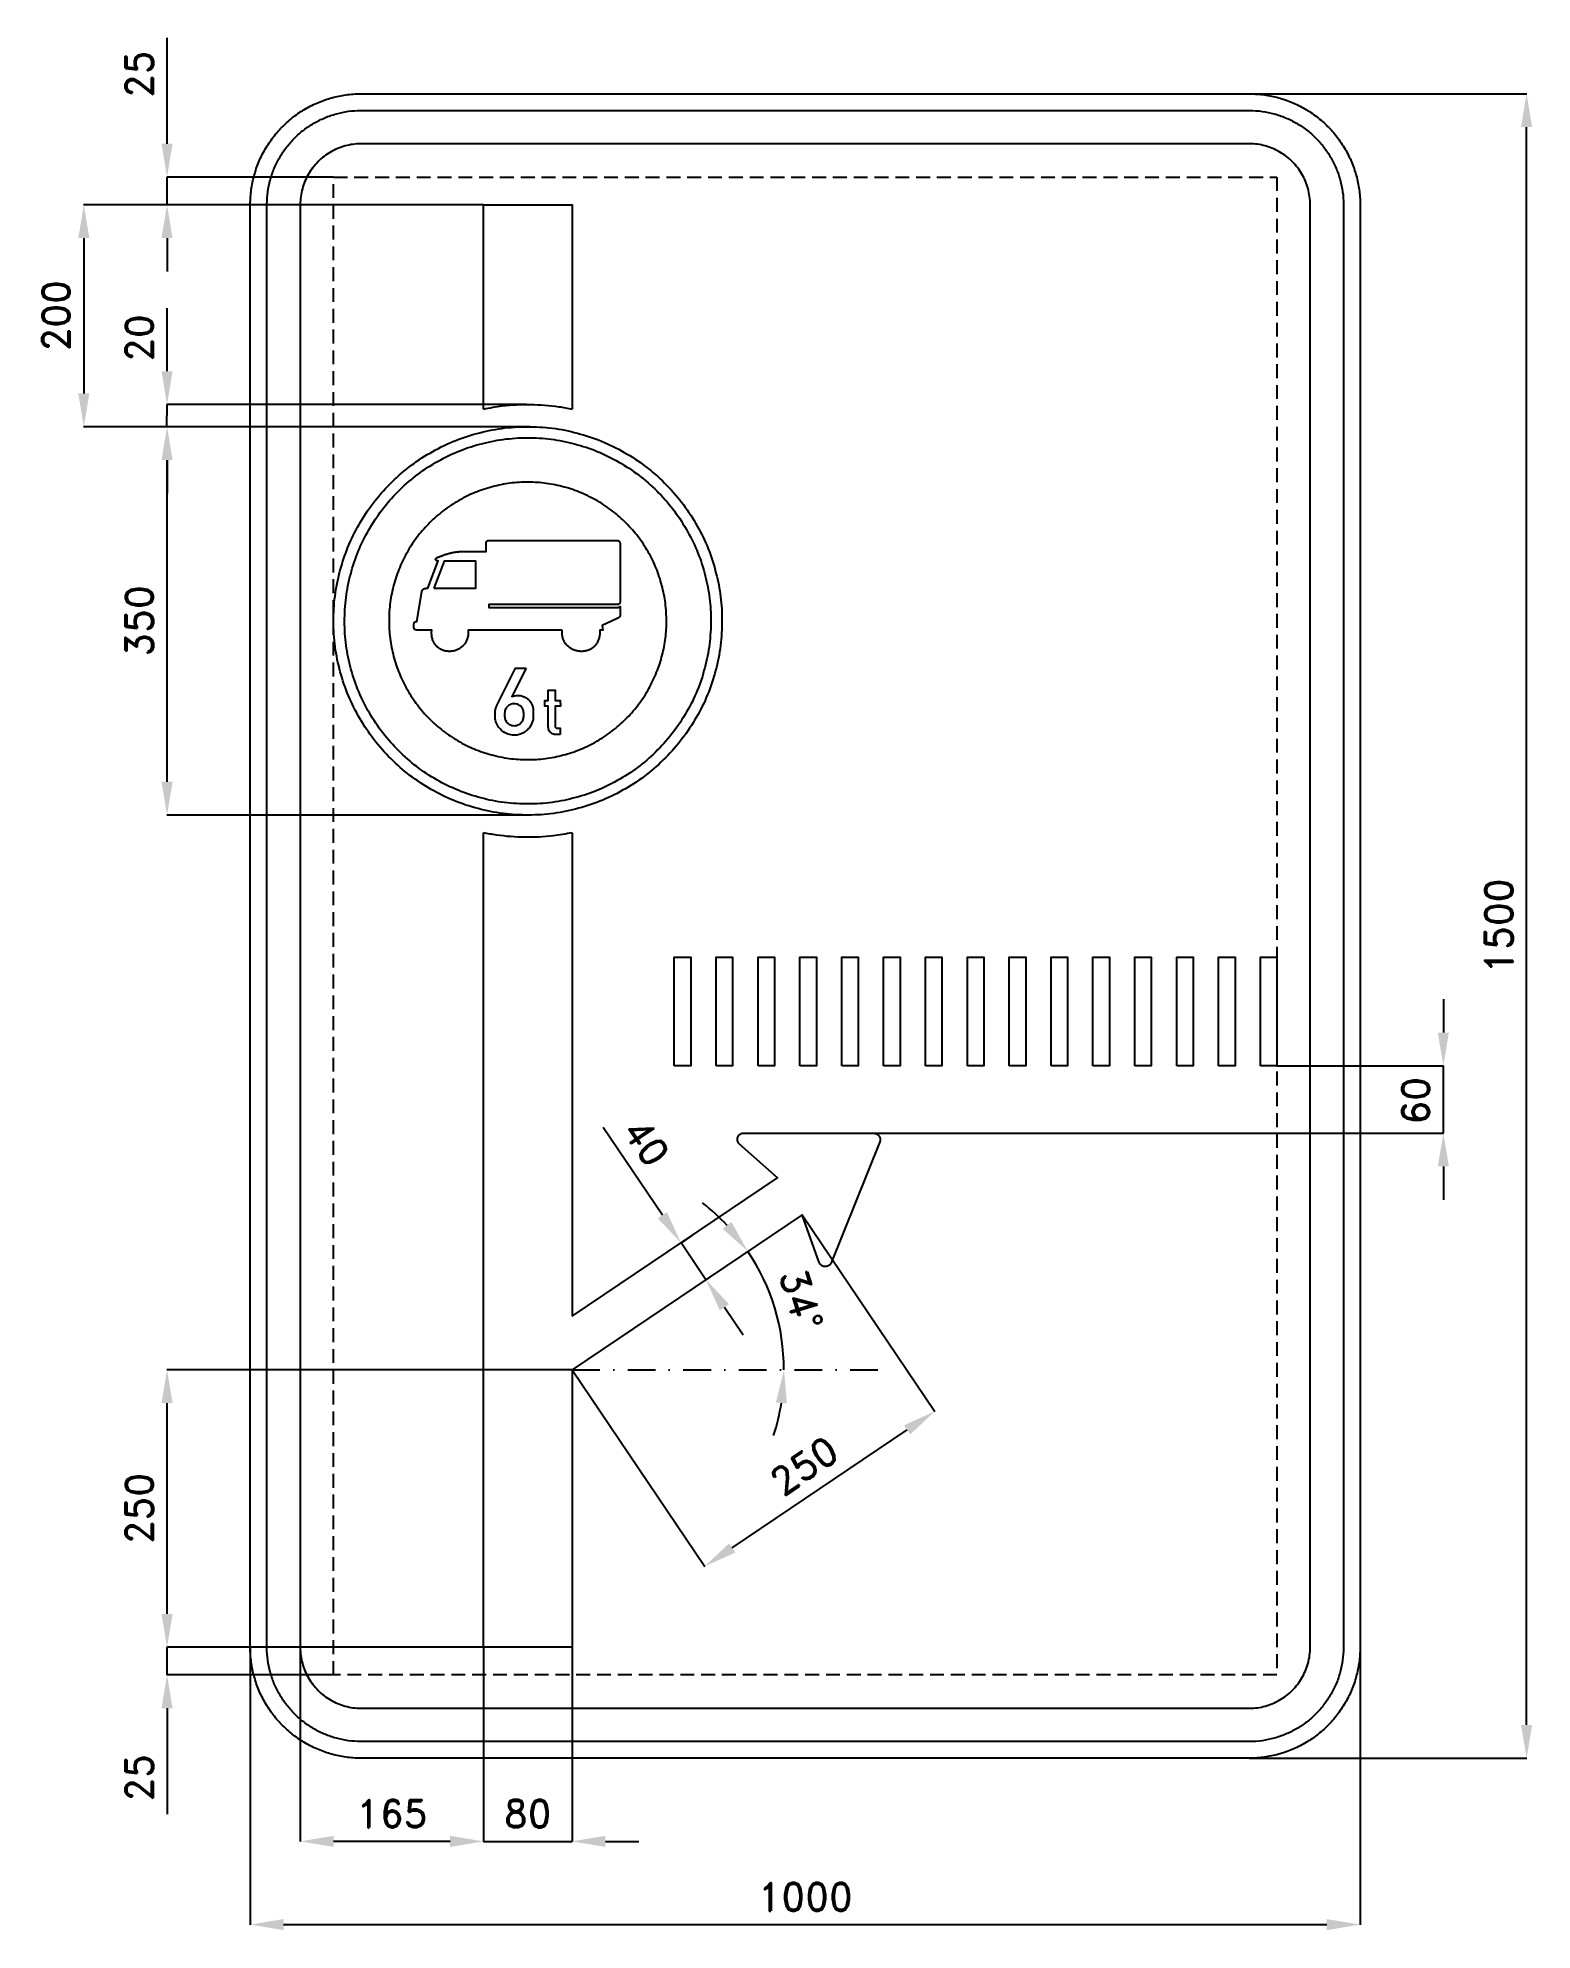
# Model space of a CAD drawing. Header units: millimetres. Extents: x -691 to 655, y -905 to 800.
import ezdxf

# ---------------------------------------------------------------- set-up
doc = ezdxf.new("R2010")
doc.units = ezdxf.units.MM
doc.header["$LTSCALE"] = 5
doc.linetypes.add('ČERCHOVANÁX2', pattern=[2, 1, -0.5, 0, -0.5])
doc.linetypes.add('ČÁRKOVANÁX2', pattern=[1.5, 1, -0.5])
doc.layers.add('Kóty', color=2, linetype='Continuous')
doc.layers.add('Značka', color=7, linetype='Continuous')
doc.styles.get("Standard").update_dxf_attribs({"font": 'romand.shx', "height": 25})
doc.dimstyles.get("Standard").update_dxf_attribs({"dimtxt": 25, "dimasz": 30, "dimexe": 0.18, "dimexo": 0.0625, "dimgap": 12.5, "dimtad": 1, "dimdec": 0, "dimzin": 0, "dimdsep": 46, "dimtxsty": 'Standard', "dimcen": 0.09, "dimadec": 0, "dimazin": 0, "dimtfac": 1, "dimtdec": 0, "dimtofl": 0, "dimtmove": 0, "dimatfit": 3, "dimfxl": 1, "dimtolj": 1, "dimtzin": 0, "dimarcsym": 0})

msp = doc.modelspace()

# ---------------------------------------------------------------- texts
at = {"layer": 'Kóty', "char_height": 25, "attachment_point": 5, "rotation": 90}
for s, insert in [('\\A1;20', (-600, 529.89306)), ('\\A1;60', (550, -157.5085))]:
    msp.add_mtext(s, dxfattribs=dict(at, insert=insert))

# ---------------------------------------------------------------- blocks, each defined once
blk = doc.blocks.new('*D0')
at = {"layer": 'Defpoints', "color": 0, "transparency": 16777216}
for p in [(-290, -650), (-210, -650), (-210, -825)]:
    blk.add_point(p, dxfattribs=at)
at = {"layer": 'Kóty', "color": 0, "lineweight": -2, "transparency": 16777216}
for p, q in [((-290, -650.0625), (-290, -825.18)), ((-210, -650.0625), (-210, -825.18)), ((-320, -825), (-350, -825)), ((-180, -825), (-150, -825))]:
    blk.add_line(p, q, dxfattribs=at)
at = {"layer": 'Kóty', "color": 0, "transparency": 16777216}
for points in [[(-320, -820), (-320, -830), (-290, -825)], [(-180, -820), (-180, -830), (-210, -825)]]:
    blk.add_solid(points, dxfattribs=at)
at = {"layer": 'Kóty', "color": 0, "transparency": 16777216, "insert": (-250, -800), "char_height": 25, "attachment_point": 5}
blk.add_mtext('\\A1;80', dxfattribs=at)
blk = doc.blocks.new('*D1')
at = {"layer": 'Defpoints', "color": 0, "transparency": 16777216}
for p in [(-575, -400), (-210, -400), (-210, -650)]:
    blk.add_point(p, dxfattribs=at)
at = {"layer": 'Kóty', "color": 0, "lineweight": -2, "transparency": 16777216}
for p, q in [((-210.0625, -400), (-575.18, -400)), ((-575, -620), (-575, -430)), ((-210.0625, -650), (-575.18, -650))]:
    blk.add_line(p, q, dxfattribs=at)
at = {"layer": 'Kóty', "color": 0, "transparency": 16777216}
for points in [[(-580, -430), (-570, -430), (-575, -400)], [(-580, -620), (-570, -620), (-575, -650)]]:
    blk.add_solid(points, dxfattribs=at)
at = {"layer": 'Kóty', "color": 0, "transparency": 16777216, "insert": (-600, -525), "char_height": 25, "attachment_point": 5, "rotation": 90}
blk.add_mtext('\\A1;250', dxfattribs=at)
blk = doc.blocks.new('*D2')
at = {"layer": 'Defpoints', "color": 0, "transparency": 16777216}
for p in [(-2.7, -260.2), (-210.1, -400), (116.7, -437.4)]:
    blk.add_point(p, dxfattribs=at)
at = {"layer": 'Kóty', "color": 0, "lineweight": -2, "transparency": 16777216}
for p, q in [((-2.7, -260.3), (116.8, -437.5)), ((-210, -400.1), (-90.5, -577.3)), ((-65.7, -560.4), (91.9, -454.2))]:
    blk.add_line(p, q, dxfattribs=at)
at = {"layer": 'Kóty', "color": 0, "transparency": 16777216}
for points in [[(89.1, -450), (94.7, -458.3), (116.7, -437.4)], [(-68.5, -556.3), (-62.9, -564.6), (-90.6, -577.2)]]:
    blk.add_solid(points, dxfattribs=at)
at = {"layer": 'Kóty', "color": 0, "transparency": 16777216, "insert": (-0.9, -486.6), "char_height": 25, "attachment_point": 5, "rotation": 33.992}
blk.add_mtext('\\A1;250', dxfattribs=at)
blk = doc.blocks.new('*D3')
at = {"layer": 'Defpoints', "color": 0, "transparency": 16777216}
for p in [(-575, 450), (-247.7, 450), (-249, 100)]:
    blk.add_point(p, dxfattribs=at)
at = {"layer": 'Kóty', "color": 0, "lineweight": -2, "transparency": 16777216}
for p, q in [((-247.8, 450), (-575.2, 450)), ((-575, 130), (-575, 420)), ((-249.1, 100), (-575.2, 100))]:
    blk.add_line(p, q, dxfattribs=at)
at = {"layer": 'Kóty', "color": 0, "transparency": 16777216}
for points in [[(-580, 420), (-570, 420), (-575, 450)], [(-580, 130), (-570, 130), (-575, 100)]]:
    blk.add_solid(points, dxfattribs=at)
at = {"layer": 'Kóty', "color": 0, "transparency": 16777216, "insert": (-600, 275), "char_height": 25, "attachment_point": 5, "rotation": 90}
blk.add_mtext('\\A1;350', dxfattribs=at)
blk = doc.blocks.new('*D4')
at = {"layer": 'Defpoints', "color": 0, "transparency": 16777216}
for p in [(-455, -634.3), (-290, -650.1), (-455, -825)]:
    blk.add_point(p, dxfattribs=at)
at = {"layer": 'Kóty', "color": 0, "lineweight": -2, "transparency": 16777216}
for p, q in [((-455, -634.3), (-455, -825.2)), ((-290, -650.1), (-290, -825.2)), ((-320, -825), (-425, -825))]:
    blk.add_line(p, q, dxfattribs=at)
at = {"layer": 'Kóty', "color": 0, "transparency": 16777216}
for points in [[(-425, -820), (-425, -830), (-455, -825)], [(-320, -820), (-320, -830), (-290, -825)]]:
    blk.add_solid(points, dxfattribs=at)
at = {"layer": 'Kóty', "color": 0, "transparency": 16777216, "insert": (-372.5, -800), "char_height": 25, "attachment_point": 5}
blk.add_mtext('\\A1;165', dxfattribs=at)
blk = doc.blocks.new('*D5')
at = {"layer": 'Defpoints', "color": 0, "transparency": 16777216}
for p in [(-575, 675), (-425, 675), (-290, 650)]:
    blk.add_point(p, dxfattribs=at)
at = {"layer": 'Kóty', "color": 0, "lineweight": -2, "transparency": 16777216}
for p, q in [((-575, 705), (-575, 800.5)), ((-425.1, 675), (-575.2, 675)), ((-290.1, 650), (-575.2, 650)), ((-575, 620), (-575, 590))]:
    blk.add_line(p, q, dxfattribs=at)
at = {"layer": 'Kóty', "color": 0, "transparency": 16777216}
for points in [[(-580, 705), (-570, 705), (-575, 675)], [(-580, 620), (-570, 620), (-575, 650)]]:
    blk.add_solid(points, dxfattribs=at)
at = {"layer": 'Kóty', "color": 0, "transparency": 16777216, "insert": (-600, 767.7), "char_height": 25, "attachment_point": 5, "rotation": 90}
blk.add_mtext('\\A1;25', dxfattribs=at)
blk = doc.blocks.new('*D6')
at = {"layer": 'Defpoints', "color": 0, "transparency": 16777216}
for p in [(-290, -650), (-575, -675), (-425, -675)]:
    blk.add_point(p, dxfattribs=at)
at = {"layer": 'Kóty', "color": 0, "lineweight": -2, "transparency": 16777216}
for p, q in [((-575, -620), (-575, -590)), ((-290.1, -650), (-575.2, -650)), ((-425.1, -675), (-575.2, -675)), ((-575, -705), (-575, -800.5))]:
    blk.add_line(p, q, dxfattribs=at)
at = {"layer": 'Kóty', "color": 0, "transparency": 16777216}
for points in [[(-580, -620), (-570, -620), (-575, -650)], [(-580, -705), (-570, -705), (-575, -675)]]:
    blk.add_solid(points, dxfattribs=at)
at = {"layer": 'Kóty', "color": 0, "transparency": 16777216, "insert": (-600, -767.7), "char_height": 25, "attachment_point": 5, "rotation": 90}
blk.add_mtext('\\A1;25', dxfattribs=at)
blk = doc.blocks.new('*D7')
at = {"layer": 'Defpoints', "color": 0, "transparency": 16777216}
for p in [(-290, 650), (-650, 449.98), (-247.709, 449.98)]:
    blk.add_point(p, dxfattribs=at)
at = {"layer": 'Kóty', "color": 0, "lineweight": -2, "transparency": 16777216}
for p, q in [((-290.0625, 650), (-650.18, 650)), ((-650, 620), (-650, 479.98)), ((-247.7715, 449.98), (-650.18, 449.98))]:
    blk.add_line(p, q, dxfattribs=at)
at = {"layer": 'Kóty', "color": 0, "transparency": 16777216}
for points in [[(-655, 620), (-645, 620), (-650, 650)], [(-655, 479.98), (-645, 479.98), (-650, 449.98)]]:
    blk.add_solid(points, dxfattribs=at)
at = {"layer": 'Kóty', "color": 0, "transparency": 16777216, "insert": (-675, 549.99), "char_height": 25, "attachment_point": 5, "rotation": 90}
blk.add_mtext('\\A1;200', dxfattribs=at)
blk = doc.blocks.new('*D8')
at = {"layer": 'Defpoints', "color": 0, "transparency": 16777216}
for p in [(-500, -650), (500, -650), (500, -900)]:
    blk.add_point(p, dxfattribs=at)
at = {"layer": 'Kóty', "color": 0, "lineweight": -2, "transparency": 16777216}
for p, q in [((-500, -650.0625), (-500, -900.18)), ((500, -650.0625), (500, -900.18)), ((-470, -900), (470, -900))]:
    blk.add_line(p, q, dxfattribs=at)
at = {"layer": 'Kóty', "color": 0, "transparency": 16777216}
for points in [[(-470, -895), (-470, -905), (-500, -900)], [(470, -895), (470, -905), (500, -900)]]:
    blk.add_solid(points, dxfattribs=at)
at = {"layer": 'Kóty', "color": 0, "transparency": 16777216, "insert": (0, -875), "char_height": 25, "attachment_point": 5}
blk.add_mtext('\\A1;1000', dxfattribs=at)
blk = doc.blocks.new('*D9')
at = {"layer": 'Defpoints', "color": 0, "transparency": 16777216}
for p in [(400, 750), (650, 750), (400, -750)]:
    blk.add_point(p, dxfattribs=at)
at = {"layer": 'Kóty', "color": 0, "lineweight": -2, "transparency": 16777216}
for p, q in [((400.0625, 750), (650.18, 750)), ((650, -720), (650, 720)), ((400.0625, -750), (650.18, -750))]:
    blk.add_line(p, q, dxfattribs=at)
at = {"layer": 'Kóty', "color": 0, "transparency": 16777216}
for points in [[(645, 720), (655, 720), (650, 750)], [(645, -720), (655, -720), (650, -750)]]:
    blk.add_solid(points, dxfattribs=at)
at = {"layer": 'Kóty', "color": 0, "transparency": 16777216, "insert": (625, 0), "char_height": 25, "attachment_point": 5, "rotation": 90}
blk.add_mtext('\\A1;1500', dxfattribs=at)
blk = doc.blocks.new('*D10')
at = {"layer": 'Defpoints', "color": 0, "transparency": 16777216}
for p in [(-111.9, -285.6), (-102.3, -279.1), (-79.9, -312.3)]:
    blk.add_point(p, dxfattribs=at)
at = {"layer": 'Kóty', "color": 0, "lineweight": -2, "transparency": 16777216}
for p, q in [((-128.7, -260.7), (-182.1, -181.6)), ((-102.4, -279.1), (-112, -285.7)), ((-80, -312.3), (-89.7, -318.8)), ((-72.8, -343.6), (-56, -368.5))]:
    blk.add_line(p, q, dxfattribs=at)
at = {"layer": 'Kóty', "color": 0, "transparency": 16777216}
for points in [[(-124.5, -257.9), (-132.8, -263.5), (-111.9, -285.6)], [(-68.6, -340.8), (-76.9, -346.4), (-89.5, -318.7)]]:
    blk.add_solid(points, dxfattribs=at)
at = {"layer": 'Kóty', "color": 0, "transparency": 16777216, "insert": (-143, -194.7), "char_height": 25, "attachment_point": 5, "rotation": 304}
blk.add_mtext('\\A1;40', dxfattribs=at)
blk = doc.blocks.new('*D11')
at = {"layer": 'Defpoints', "color": 0, "transparency": 16777216}
for p in [(-2.7, -260.2), (-22.8, -362.5), (-210.1, -400), (-210, -400), (73.3, -400)]:
    blk.add_point(p, dxfattribs=at)
at = {"layer": 'Kóty', "color": 0, "lineweight": -2, "transparency": 16777216}
for start, end in [(43.013, 52.0259), (341.9741, 350.9871)]:
    blk.add_arc((-210, -400), 190.9, start, end, dxfattribs=at)
at = {"layer": 'Kóty', "color": 0, "transparency": 16777216}
for points in [[(-66.5, -266.7), (-74.3, -272.9), (-51.7, -293.2)], [(-26.4, -429.5), (-16.5, -430.3), (-19.1, -400)]]:
    blk.add_solid(points, dxfattribs=at)
at = {"layer": 'Kóty', "color": 0, "transparency": 16777216, "insert": (-3.5, -336.9), "char_height": 25, "attachment_point": 5, "rotation": 287}
blk.add_mtext('\\A1;34°', dxfattribs=at)

# ---------------------------------------------------------------- dimensions: what is measured, and where the dimension line sits
at = {"layer": 'Kóty'}
for base, p1, p2, picture, middle in [((-575, 675), (-290, 650), (-425, 675), '*D5', (-600, 767.7381)), ((650, 750), (400, -750), (400, 750), '*D9', (625, 0)), ((-650, 449.98), (-290, 650), (-247.709, 449.98), '*D7', (-675, 549.99)), ((-575, 449.98), (-249.00386, 99.98255), (-247.709, 449.98), '*D3', (-600, 274.98128)), ((-575, -400), (-210, -650), (-210, -400), '*D1', (-600, -525)), ((-575, -675), (-290, -650), (-425, -675), '*D6', (-600, -767.7381))]:
    dim = msp.add_linear_dim(base=base, p1=p1, p2=p2, angle=90, dimstyle='Standard', dxfattribs=at)
    dim.commit()
    dim.dimension.update_dxf_attribs({"geometry": picture, "text_midpoint": middle})
for p1, p2, distance, picture, middle in [((-79.93624, -312.27086), (-102.30398, -279.10925), 11.57368, '*D10', (-143.03147, -194.71795)), ((-210.0625, -400), (-2.741, -260.202), -213.69935, '*D2', (-0.90426, -486.55458))]:
    dim = msp.add_aligned_dim(p1=p1, p2=p2, distance=distance, dimstyle='Standard', dxfattribs=at)
    dim.commit()
    dim.dimension.update_dxf_attribs({"geometry": picture, "text_midpoint": middle})
dim = msp.add_angular_dim_2l(base=(-22.81418, -362.48331), line1=((-210.0625, -400), (73.2949, -400)), line2=((-2.741, -260.202), (-210, -400)), dimstyle='Standard', dxfattribs=at)
dim.commit()
dim.dimension.update_dxf_attribs({"geometry": '*D11', "text_midpoint": (-3.52573, -336.87447)})
for base, p1, p2, picture, middle in [((-455, -825), (-290, -650.0625), (-455, -634.25311), '*D4', (-372.5, -800)), ((500, -900), (-500, -650), (500, -650), '*D8', (0, -875)), ((-210, -825), (-290, -650), (-210, -650), '*D0', (-250, -800))]:
    dim = msp.add_linear_dim(base=base, p1=p1, p2=p2, dimstyle='Standard', dxfattribs=at)
    dim.commit()
    dim.dimension.update_dxf_attribs({"geometry": picture, "text_midpoint": middle})

# ---------------------------------------------------------------- linework, layer by layer
at = {"layer": 'Kóty'}
for p, q in [((-575, 500.01635), (-575, 556.91802)), ((-251.18307, 470.01635), (-575.18, 470.01635)), ((-247.834, 449.98), (-575.18, 449.98)), ((-575, 419.98), (-575, 389.98)), ((575, -66), (575, -96)), ((425.0625, -126), (575.18, -126)), ((52.89718, -186.64229), (575.18, -186.64229)), ((575, -216.64229), (575, -246.64229))]:
    msp.add_line(p, q, dxfattribs=at)
for points in [[(-575, 650), (-575, 675)], [(-575.18, 449.98), (-575, 470.01635)], [(575, -186.64229), (575.18, -126)], [(-89.53122, -318.74276), (-111.899, -285.58116)], [(-575, -675), (-575, -650)], [(-290, -825.18), (-210, -825)]]:
    msp.add_lwpolyline(points, dxfattribs=at)
at = {"layer": 'Kóty', "color": 4, "linetype": 'ČERCHOVANÁX2', "ltscale": 5}
msp.add_lwpolyline([(-210.0625, -400), (73.2949, -400)], dxfattribs=at)
at = {"layer": 'Kóty'}
msp.add_arc((-206.65536, -398.60319), 187.35588, 359.57283521, 34.21783595, dxfattribs=at)
for points in [[(-580, 500.01635), (-570, 500.01635), (-575, 470.01635)], [(-580, 419.98), (-570, 419.98), (-575, 449.98)], [(570, -96), (580, -96), (575, -126)], [(570, -216.64229), (580, -216.64229), (575, -186.64229)]]:
    msp.add_solid(points, dxfattribs=at)
at = {"layer": 'Značka', "color": 5}
for points in [[(-400, -750), (-400.393, -749.99883), (-400.785, -749.99692, -0.0321801), (-413.6978, -749.09245, -0.0354432), (-426.3873, -746.45574, -0.0362667), (-438.6591, -742.3068, -0.0344205), (-450.2266, -736.4713, -0.0337216), (-461.0042, -729.2849, -0.0340847), (-470.7107, -720.7107, -0.0342086), (-479.2931, -711.0064, -0.0342292), (-486.4713, -700.2266, -0.0340441), (-492.2651, -688.6512, -0.0334121), (-496.45574, -676.3873, -0.0341269), (-499.13547, -663.6918, -0.0367447), (-499.99692, -650.785), (-499.99892, -650.393), (-500, -650), (-500, 650), (-499.99883, 650.39), (-499.99692, 650.79, -0.0321796), (-499.09245, 663.7, -0.0354411), (-496.45574, 676.39, -0.0362697), (-492.3068, 688.66, -0.0344172), (-486.4713, 700.23, -0.033719), (-479.2849, 711, -0.0340776), (-470.7107, 720.71, -0.0342077), (-461.0064, 729.29, -0.0342268), (-450.2266, 736.47, -0.0340514), (-438.6512, 742.27, -0.0334162), (-426.3873, 746.46, -0.0341286), (-413.6918, 749.14, -0.0367456), (-400.785, 750), (-400.393, 750), (-400, 750), (400, 750), (400.393, 750), (400.785, 750, -0.0321794), (413.698, 749.09, -0.0354509), (426.387, 746.46, -0.0362816), (438.659, 742.31, -0.0344246), (450.227, 736.47, -0.0337312), (461.004, 729.28, -0.034081), (470.711, 720.71, -0.0342138), (479.293, 711.01, -0.0342285), (486.471, 700.23, -0.0340344), (492.265, 688.65, -0.0334114), (496.46, 676.39, -0.0341223), (499.14, 663.69, -0.0367412), (500, 650.79), (500, 650.39), (500, 650), (500, -650), (500, -650.393), (500, -650.785, -0.0321792), (499.09, -663.6978, -0.0354418), (496.46, -676.3873, -0.0362638), (492.307, -688.6591, -0.0344153), (486.471, -700.2266, -0.0337192), (479.285, -711.0042, -0.034086), (470.711, -720.7107, -0.0342054), (461.006, -729.2931, -0.0342295), (450.227, -736.4713, -0.0340459), (438.651, -742.2651, -0.0334135), (426.387, -746.45574, -0.034127), (413.692, -749.13547, -0.036745), (400.785, -749.99692), (400.393, -749.99892), (400, -750), (-400, -750)], [(-400, -735), (-400.334, -734.999), (-400.668, -734.9974, -0.0321799), (-411.6431, -734.2286, -0.0354431), (-422.4292, -731.9874, -0.036267), (-432.8602, -728.4608, -0.0344205), (-442.6926, -723.5006, -0.0337214), (-451.8536, -717.3922, -0.0340847), (-460.1041, -710.1041, -0.0342085), (-467.3991, -701.8554, -0.0342292), (-473.5006, -692.6926, -0.0340447), (-478.4254, -682.8535, -0.0334123), (-481.9874, -672.4292, -0.0341271), (-484.2652, -661.638, -0.0367448), (-484.9974, -650.668), (-484.9991, -650.334), (-485, -650), (-485, 650), (-484.999, 650.33), (-484.9974, 650.67, -0.0321808), (-484.2286, 661.64, -0.0354437), (-481.9874, 672.43, -0.0362674), (-478.4608, 682.86, -0.034419), (-473.5006, 692.69, -0.0337112), (-467.3922, 701.85, -0.0340785), (-460.1041, 710.1, -0.034195), (-451.8554, 717.4, -0.0342194), (-442.6926, 723.5, -0.0340514), (-432.8535, 728.43, -0.0334085), (-422.4292, 731.99, -0.0341207), (-411.638, 734.27, -0.0367451), (-400.668, 735), (-400.334, 735), (-400, 735), (400, 735), (400.334, 735), (400.668, 735, -0.0321738), (411.643, 734.23, -0.0354396), (422.429, 731.99, -0.0362613), (432.86, 728.46, -0.0344296), (442.693, 723.5, -0.0337309), (451.854, 717.39, -0.0340802), (460.104, 710.1, -0.0342125), (467.399, 701.86, -0.03423), (473.501, 692.69, -0.0340367), (478.425, 682.85, -0.0334178), (481.987, 672.43, -0.0341274), (484.265, 661.64, -0.0367509), (484.997, 650.67), (484.999, 650.33), (485, 650), (485, -650), (484.999, -650.334), (484.997, -650.668, -0.0321847), (484.229, -661.6431, -0.0354498), (481.987, -672.4292, -0.0362714), (478.461, -682.8602, -0.0344187), (473.501, -692.6926, -0.0337149), (467.392, -701.8536, -0.0340831), (460.104, -710.1041, -0.0342094), (451.855, -717.3991, -0.0342308), (442.693, -723.5006, -0.0340424), (432.854, -728.4254, -0.0334111), (422.429, -731.9874, -0.0341271), (411.638, -734.2652, -0.0367448), (400.668, -734.9974), (400.334, -734.9991), (400, -735), (-400, -735)], [(-400, -705), (400, -705), (400.216, -704.9994), (400.432, -704.9983, 0.0321799), (407.534, -704.5008, 0.0354424), (414.513, -703.0507, 0.0362647), (421.263, -700.7687, 0.0344223), (427.625, -697.5592, 0.033717), (433.552, -693.6067, 0.034088), (438.891, -688.8909, 0.0342122), (443.611, -683.5535, 0.0342287), (447.559, -677.6246, 0.0340415), (450.746, -671.2582, 0.0334124), (453.051, -664.513, 0.0341249), (454.525, -657.5305, 0.0367432), (454.998, -650.432), (454.999, -650.216), (455, -650), (455, 650), (454.999, 650.22), (454.998, 650.43, 0.0321867), (454.501, 657.53, 0.0354421), (453.051, 664.51, 0.0362779), (450.769, 671.26, 0.0344207), (447.559, 677.62, 0.0337176), (443.607, 683.55, 0.0340785), (438.891, 688.89, 0.0341988), (433.554, 693.61, 0.0342361), (427.625, 697.56, 0.0340303), (421.258, 700.75, 0.033395), (414.513, 703.05, 0.0341092), (407.53, 704.52, 0.0367438), (400.432, 705), (400.216, 705), (400, 705), (-400, 705), (-400.216, 705), (-400.432, 705, 0.0321706), (-407.5338, 704.5, 0.0354292), (-414.513, 703.05, 0.036266), (-421.2625, 700.77, 0.0344312), (-427.6246, 697.56, 0.0337345), (-433.5523, 693.61, 0.034079), (-438.8909, 688.89, 0.0342245), (-443.6112, 683.55, 0.0342352), (-447.5592, 677.62, 0.0340405), (-450.7458, 671.26, 0.0334087), (-453.0507, 664.51, 0.034125), (-454.5245, 657.53, 0.0367448), (-454.9983, 650.43), (-454.9994, 650.22), (-455, 650), (-455, -650), (-454.9994, -650.216), (-454.9983, -650.432, 0.0321797), (-454.5008, -657.5338, 0.0354429), (-453.0507, -664.513, 0.0362669), (-450.7687, -671.2625, 0.0344214), (-447.5592, -677.6246, 0.0337215), (-443.6067, -683.5523, 0.0340845), (-438.8909, -688.8909, 0.0342083), (-433.5535, -693.6112, 0.0342301), (-427.6246, -697.5592, 0.0340439), (-421.2582, -700.7458, 0.0334124), (-414.513, -703.0507, 0.0341275), (-407.5305, -704.5245, 0.0367453), (-400.432, -704.9983), (-400.216, -704.9994), (-400, -705)], [(-290, 465.89958, -0.0233294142), (-272.93, 468.73, -0.0344194), (-247.448, 469.98, -0.0344208), (-222.007, 468.07, -0.0164413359), (-210, 465.92323, -0.0164413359)], [(-75, 275), (-75.004, 273.85, -0.00154449), (-75.015, 272.71, -0.0321676), (-76.757, 249.9, -0.0357227), (-81.57, 227.498, -0.0366658), (-89.087, 205.869, -0.0347521), (-99.604, 185.524, -0.0340366), (-112.519, 166.613, -0.034453), (-127.887, 149.647, -0.0345618), (-145.244, 134.719, -0.0344273), (-164.491, 122.313, -0.0343878), (-185.125, 112.388, -0.0344155), (-206.923, 105.385, -0.0344223), (-229.422, 101.138, -0.0344182), (-252.291, 100.015, -0.0344187), (-275.122, 101.736, -0.0344172), (-297.502, 106.57, -0.034418), (-319.11, 114.142, -0.0344169), (-339.476, 124.604, -0.0344162), (-358.388, 137.51, -0.0344144), (-375.353, 152.887, -0.0344156), (-390.28, 170.248, -0.0344171), (-402.687, 189.491, -0.0344159), (-412.6118, 210.125, -0.0344176), (-419.6154, 231.923, -0.0344166), (-423.8619, 254.42, -0.0344164), (-424.985, 277.29, -0.0344163), (-423.2637, 300.12, -0.0344156), (-418.4297, 322.5, -0.0344185), (-410.8578, 344.11, -0.0344133), (-400.396, 364.48, -0.0344139), (-387.49, 383.39, -0.034421), (-372.113, 400.35, -0.0344145), (-354.752, 415.28, -0.0344171), (-335.509, 427.69, -0.034418), (-314.876, 437.61, -0.0344218), (-293.077, 444.62, -0.0344221), (-270.578, 448.86, -0.0344132), (-247.709, 449.98, -0.0344239), (-224.878, 448.26, -0.034416), (-202.498, 443.43, -0.0344173), (-180.89, 435.86, -0.0344125), (-160.524, 425.4, -0.0344166), (-141.613, 412.49, -0.034407), (-124.647, 397.11, -0.0344163), (-109.717, 379.75, -0.0344871), (-97.313, 360.51, -0.0344216), (-87.398, 339.88, -0.0340762), (-80.385, 318.08, -0.0327904), (-76.246, 296.69, -0.0342656), (-75, 275)], [(-218.902, 266.76), (-303.7, 266.76), (-303.698, 266.73), (-303.696, 266.69), (-303.685, 266.47), (-303.674, 266.24), (-303.663, 266.02), (-303.654, 265.8), (-303.646, 265.58), (-303.639, 265.36), (-303.634, 265.19), (-303.631, 265.01), (-303.628, 264.83), (-303.627, 264.64), (-303.627, 264.61), (-303.627, 264.58), (-303.628, 264.45), (-303.63, 264.33, -0.00334109), (-303.635, 264.08, -0.00303329), (-303.643, 263.83, -0.00774068), (-303.676, 263.22, -0.00818351), (-303.729, 262.6, -0.0115057), (-303.828, 261.78), (-303.966, 260.96), (-304.139, 260.15), (-304.352, 259.35), (-304.548, 258.72), (-304.774, 258.1), (-305.095, 257.34), (-305.45, 256.59), (-305.815, 255.88), (-306.211, 255.19), (-306.572, 254.63), (-306.96, 254.09), (-307.371, 253.57), (-307.805, 253.06), (-308.167, 252.67), (-308.544, 252.29), (-309.034, 251.84), (-309.54, 251.41), (-310.139, 250.93), (-310.758, 250.48), (-311.29, 250.13), (-311.837, 249.8), (-312.396, 249.49), (-312.967, 249.21), (-313.431, 249), (-313.902, 248.8), (-314.499, 248.58), (-315.104, 248.37), (-315.829, 248.15), (-316.562, 247.96), (-317.179, 247.82), (-317.8, 247.71), (-318.426, 247.63), (-319.054, 247.56), (-319.558, 247.53), (-320.062, 247.51), (-320.694, 247.51), (-321.326, 247.53), (-322.076, 247.57), (-322.823, 247.64), (-323.443, 247.73), (-324.059, 247.84), (-324.67, 247.98), (-325.274, 248.14), (-325.754, 248.29), (-326.228, 248.45), (-326.813, 248.67), (-327.39, 248.92), (-328.08, 249.24), (-328.753, 249.59), (-329.3, 249.91), (-329.831, 250.26), (-330.347, 250.63), (-330.846, 251.02), (-331.232, 251.34), (-331.605, 251.69), (-332.052, 252.13), (-332.48, 252.6), (-332.925, 253.12), (-333.346, 253.65), (-333.677, 254.11), (-333.987, 254.59), (-334.28, 255.08), (-334.553, 255.58), (-334.76, 255.98), (-334.953, 256.39), (-335.179, 256.92), (-335.387, 257.45), (-335.687, 258.28), (-335.948, 259.13), (-336.133, 259.85), (-336.285, 260.57), (-336.409, 261.3), (-336.503, 262.04), (-336.558, 262.62), (-336.589, 263.21, -0.0106367), (-336.597, 263.95, -0.00219615), (-336.587, 264.69), (-336.582, 264.95, -0.00262588), (-336.576, 265.21, -0.00259965), (-336.57, 265.41), (-336.561, 265.61), (-336.551, 265.8), (-336.54, 266), (-336.53, 266.16), (-336.52, 266.32), (-336.507, 266.51), (-336.495, 266.69), (-336.492, 266.73), (-336.49, 266.76), (-349.501, 266.76), (-349.504, 266.76), (-349.507, 266.76), (-349.528, 266.76), (-349.548, 266.76), (-349.568, 266.76), (-349.587, 266.76), (-349.607, 266.76), (-349.626, 266.76), (-349.642, 266.76), (-349.657, 266.76), (-349.677, 266.76), (-349.696, 266.76), (-349.836, 266.76), (-349.976, 266.76), (-350.092, 266.76), (-350.209, 266.77), (-350.325, 266.78), (-350.441, 266.79), (-350.533, 266.8), (-350.626, 266.81), (-350.741, 266.83), (-350.855, 266.85), (-350.937, 266.86), (-351.018, 266.88), (-351.085, 266.9), (-351.152, 266.92), (-351.218, 266.94), (-351.284, 266.96), (-351.336, 266.98), (-351.387, 267), (-351.451, 267.02), (-351.514, 267.05), (-351.562, 267.08), (-351.609, 267.1), (-351.648, 267.12), (-351.687, 267.14), (-351.724, 267.17), (-351.761, 267.19), (-351.791, 267.21), (-351.819, 267.23), (-351.854, 267.26), (-351.889, 267.29), (-351.927, 267.32), (-351.964, 267.35), (-351.994, 267.38), (-352.023, 267.41), (-352.052, 267.44), (-352.079, 267.47), (-352.101, 267.5), (-352.121, 267.52), (-352.147, 267.56), (-352.171, 267.59), (-352.199, 267.63), (-352.226, 267.67), (-352.247, 267.71), (-352.267, 267.75), (-352.287, 267.78), (-352.305, 267.82), (-352.319, 267.85), (-352.332, 267.88), (-352.348, 267.92), (-352.362, 267.96), (-352.377, 268), (-352.391, 268.05), (-352.402, 268.08), (-352.412, 268.12), (-352.422, 268.16), (-352.431, 268.19), (-352.438, 268.22), (-352.444, 268.25), (-352.451, 268.29), (-352.458, 268.33), (-352.467, 268.38), (-352.475, 268.44), (-352.481, 268.48), (-352.486, 268.53), (-352.49, 268.58), (-352.494, 268.62), (-352.496, 268.66), (-352.498, 268.7), (-352.499, 268.74), (-352.5, 268.79), (-352.5, 268.81), (-352.5, 268.82), (-352.5, 268.84), (-352.5, 268.85), (-352.5, 268.86), (-352.5, 268.88), (-352.5, 268.89), (-352.5, 268.9), (-352.5, 268.91), (-352.5, 268.93), (-352.5, 268.97), (-352.5, 269.02), (-352.5, 269.1), (-352.5, 269.19), (-352.5, 269.41), (-352.5, 269.63), (-352.499, 269.92), (-352.499, 270.22), (-352.499, 270.51), (-352.499, 270.8), (-352.499, 271.04), (-352.499, 271.27), (-352.5, 271.57), (-352.499, 271.86), (-352.498, 271.98, -0.00530736), (-352.495, 272.11), (-352.49, 272.21), (-352.483, 272.31), (-352.473, 272.41), (-352.461, 272.52), (-352.45, 272.6), (-352.436, 272.68), (-352.416, 272.78), (-352.393, 272.88), (-352.376, 272.95), (-352.358, 273.02), (-352.341, 273.08), (-352.322, 273.14), (-352.301, 273.19), (-352.279, 273.25), (-352.261, 273.3), (-352.241, 273.34), (-352.215, 273.39), (-352.187, 273.45), (-352.156, 273.51), (-352.124, 273.56), (-352.095, 273.61), (-352.065, 273.65), (-352.034, 273.7), (-352.001, 273.74), (-351.974, 273.77), (-351.946, 273.81), (-351.909, 273.85), (-351.871, 273.89), (-351.825, 273.93), (-351.778, 273.97), (-351.737, 274.01), (-351.695, 274.04), (-351.652, 274.07), (-351.608, 274.1), (-351.572, 274.12), (-351.536, 274.15), (-351.49, 274.17), (-351.443, 274.2), (-351.381, 274.23), (-351.318, 274.26), (-351.265, 274.28), (-351.211, 274.3), (-351.156, 274.32), (-351.101, 274.34), (-351.057, 274.36), (-351.013, 274.37), (-350.956, 274.38), (-350.9, 274.4), (-350.857, 274.41), (-350.814, 274.42), (-350.778, 274.43), (-350.742, 274.43), (-350.706, 274.44), (-350.669, 274.45), (-350.641, 274.45), (-350.612, 274.46), (-350.575, 274.46), (-350.539, 274.47), (-350.472, 274.48), (-350.405, 274.48), (-350.35, 274.49), (-350.294, 274.5), (-350.237, 274.5), (-350.181, 274.5), (-350.137, 274.51), (-350.092, 274.51), (-350.036, 274.51), (-349.98, 274.51), (-349.958, 274.51), (-349.937, 274.51), (-349.918, 274.51), (-349.9, 274.51), (-349.88, 274.51), (-349.861, 274.51), (-349.846, 274.51), (-349.832, 274.51), (-349.817, 274.52), (-349.802, 274.52), (-349.799, 274.52), (-349.797, 274.52), (-345.5, 301.08), (-345.498, 301.09), (-345.496, 301.09), (-345.495, 301.1), (-345.492, 301.11), (-345.489, 301.13), (-345.481, 301.16), (-345.474, 301.2), (-345.464, 301.24), (-345.455, 301.29), (-345.445, 301.33), (-345.435, 301.38), (-345.427, 301.41), (-345.418, 301.45), (-345.409, 301.49), (-345.399, 301.52), (-345.397, 301.53), (-345.396, 301.54), (-345.383, 301.57), (-345.371, 301.6), (-345.347, 301.67), (-345.323, 301.73), (-345.263, 301.89), (-345.201, 302.04), (-345.116, 302.24), (-345.023, 302.43), (-344.922, 302.62), (-344.809, 302.79), (-344.708, 302.93), (-344.598, 303.07), (-344.465, 303.21), (-344.322, 303.34), (-344.294, 303.37), (-344.267, 303.39), (-344.264, 303.39), (-344.262, 303.4), (-344.258, 303.4), (-344.254, 303.4), (-344.249, 303.41), (-344.244, 303.41), (-344.238, 303.42), (-344.233, 303.42), (-344.228, 303.42), (-344.224, 303.43), (-344.218, 303.43), (-344.213, 303.44), (-344.17, 303.47), (-344.126, 303.5), (-344.035, 303.57), (-343.943, 303.63), (-343.696, 303.77), (-343.44, 303.9), (-343.073, 304.04), (-342.696, 304.16), (-342.305, 304.26), (-341.91, 304.34), (-341.597, 304.38), (-341.282, 304.42), (-340.963, 304.45), (-340.643, 304.47), (-340.59, 304.48), (-340.536, 304.48), (-340.53, 304.48), (-340.525, 304.48), (-340.513, 304.48), (-340.502, 304.48), (-340.473, 304.49), (-340.444, 304.49), (-340.406, 304.49), (-340.367, 304.49), (-340.328, 304.5), (-340.29, 304.5), (-340.259, 304.5), (-340.228, 304.5), (-340.195, 304.5), (-340.163, 304.5), (-340.157, 304.5), (-340.151, 304.5), (-330.566, 329.03), (-330.569, 329.03), (-330.572, 329.03), (-330.593, 329.03), (-330.615, 329.03), (-330.635, 329.03), (-330.655, 329.03), (-330.675, 329.03), (-330.696, 329.03), (-330.712, 329.02), (-330.728, 329.02), (-330.749, 329.02), (-330.77, 329.02), (-330.899, 329.02), (-331.029, 329.03), (-331.137, 329.04), (-331.245, 329.05), (-331.353, 329.06), (-331.46, 329.09), (-331.545, 329.1), (-331.629, 329.13), (-331.733, 329.16), (-331.836, 329.19), (-331.925, 329.23), (-332.013, 329.26), (-332.085, 329.29), (-332.155, 329.33), (-332.225, 329.36), (-332.292, 329.4), (-332.346, 329.44), (-332.397, 329.47), (-332.46, 329.52), (-332.522, 329.57), (-332.567, 329.61), (-332.611, 329.65), (-332.646, 329.68), (-332.68, 329.72), (-332.713, 329.75), (-332.745, 329.79), (-332.769, 329.82), (-332.793, 329.85), (-332.821, 329.9), (-332.847, 329.94), (-332.875, 329.98), (-332.9, 330.03), (-332.919, 330.07), (-332.937, 330.12), (-332.952, 330.16), (-332.966, 330.2), (-332.975, 330.24), (-332.983, 330.27), (-332.991, 330.32), (-332.997, 330.36), (-333.002, 330.42), (-333.004, 330.48), (-333.002, 330.53), (-332.998, 330.57), (-332.992, 330.62), (-332.984, 330.67), (-332.976, 330.7), (-332.966, 330.74), (-332.952, 330.79), (-332.937, 330.83), (-332.911, 330.9), (-332.883, 330.96), (-332.856, 331.01), (-332.827, 331.06), (-332.796, 331.11), (-332.764, 331.16), (-332.736, 331.2), (-332.708, 331.23), (-332.671, 331.28), (-332.632, 331.32), (-332.571, 331.39), (-332.506, 331.45), (-332.45, 331.51), (-332.393, 331.56), (-332.334, 331.6), (-332.274, 331.65), (-332.226, 331.69), (-332.176, 331.72), (-332.113, 331.77), (-332.05, 331.81), (-331.91, 331.9), (-331.768, 331.98), (-331.647, 332.05), (-331.525, 332.11), (-331.401, 332.18), (-331.276, 332.23), (-331.175, 332.28), (-331.073, 332.32), (-330.945, 332.37), (-330.817, 332.42), (-330.772, 332.43), (-330.728, 332.45), (-330.692, 332.46), (-330.655, 332.48), (-330.618, 332.49), (-330.581, 332.5), (-330.552, 332.51), (-330.522, 332.52), (-330.486, 332.54), (-330.449, 332.55), (-330.415, 332.56), (-330.381, 332.57), (-330.353, 332.58), (-330.325, 332.59), (-330.297, 332.6), (-330.269, 332.61), (-330.246, 332.62), (-330.224, 332.63), (-330.196, 332.64), (-330.168, 332.65), (-330.092, 332.67), (-330.016, 332.7), (-329.953, 332.72), (-329.89, 332.75), (-329.827, 332.77), (-329.765, 332.79), (-329.714, 332.81), (-329.664, 332.83), (-329.601, 332.85), (-329.538, 332.88), (-329.304, 332.96), (-329.07, 333.05), (-328.874, 333.13), (-328.679, 333.2), (-328.485, 333.28), (-328.29, 333.35), (-328.134, 333.41), (-327.978, 333.47), (-327.783, 333.54), (-327.588, 333.62), (-327.189, 333.77), (-326.79, 333.92), (-326.457, 334.04), (-326.123, 334.17), (-325.789, 334.29), (-325.454, 334.41), (-325.186, 334.5), (-324.918, 334.59), (-324.582, 334.71), (-324.245, 334.82), (-323.765, 334.99), (-323.283, 335.14), (-322.88, 335.27), (-322.477, 335.39), (-322.072, 335.52), (-321.667, 335.63), (-321.342, 335.73), (-321.017, 335.82), (-320.609, 335.92), (-320.2, 336.03), (-319.768, 336.14), (-319.335, 336.25), (-318.973, 336.33), (-318.61, 336.41), (-318.247, 336.49), (-317.883, 336.57), (-317.591, 336.63), (-317.299, 336.68), (-316.933, 336.75), (-316.567, 336.82), (-316.073, 336.9), (-315.578, 336.99), (-315.166, 337.05), (-314.753, 337.12), (-314.34, 337.17), (-313.926, 337.23), (-313.594, 337.27), (-313.262, 337.3), (-312.908, 337.33), (-312.554, 337.35), (-312.492, 337.36), (-312.429, 337.36), (-312.418, 337.36), (-312.407, 337.36), (-312.384, 337.36), (-312.361, 337.36), (-312.304, 337.37), (-312.248, 337.37), (-312.172, 337.37), (-312.097, 337.38), (-312.021, 337.38), (-311.945, 337.39), (-311.885, 337.39), (-311.824, 337.39), (-311.76, 337.4), (-311.696, 337.4), (-311.685, 337.4), (-311.673, 337.4), (-287.574, 337.4), (-287.574, 344.37), (-287.573, 344.38), (-287.573, 344.38), (-287.573, 344.4), (-287.572, 344.43), (-287.572, 344.45), (-287.571, 344.48), (-287.571, 344.5), (-287.57, 344.52), (-287.569, 344.54), (-287.569, 344.56), (-287.568, 344.58), (-287.567, 344.61), (-287.561, 344.76), (-287.553, 344.9), (-287.544, 345.03), (-287.532, 345.15), (-287.517, 345.28), (-287.5, 345.4), (-287.483, 345.5), (-287.464, 345.59), (-287.437, 345.71), (-287.406, 345.83), (-287.383, 345.92), (-287.359, 346), (-287.337, 346.07), (-287.313, 346.13), (-287.288, 346.2), (-287.26, 346.26), (-287.237, 346.32), (-287.212, 346.37), (-287.179, 346.43), (-287.144, 346.49), (-287.111, 346.54), (-287.076, 346.6), (-287.046, 346.64), (-287.014, 346.69), (-286.982, 346.73), (-286.948, 346.77), (-286.919, 346.8), (-286.89, 346.83), (-286.853, 346.87), (-286.814, 346.9), (-286.768, 346.94), (-286.719, 346.98), (-286.678, 347.02), (-286.635, 347.05), (-286.592, 347.08), (-286.548, 347.11), (-286.512, 347.13), (-286.475, 347.15), (-286.429, 347.17), (-286.383, 347.2), (-286.309, 347.23), (-286.234, 347.26), (-286.171, 347.29), (-286.107, 347.31), (-286.042, 347.33), (-285.977, 347.35), (-285.925, 347.36), (-285.872, 347.37), (-285.806, 347.39), (-285.739, 347.4), (-285.673, 347.42), (-285.607, 347.43), (-285.552, 347.44), (-285.496, 347.44), (-285.44, 347.45), (-285.385, 347.46), (-285.34, 347.46), (-285.295, 347.47), (-285.239, 347.47), (-285.183, 347.48), (-285.082, 347.48), (-284.98, 347.49), (-284.895, 347.49), (-284.81, 347.5), (-284.725, 347.5), (-284.64, 347.5), (-284.572, 347.5), (-284.504, 347.5), (-284.431, 347.5), (-284.359, 347.5), (-284.346, 347.5), (-284.333, 347.5), (-169.238, 347.5), (-169.166, 347.5), (-169.095, 347.49), (-168.679, 347.43), (-168.286, 347.28), (-167.962, 347.08), (-167.678, 346.83), (-167.404, 346.5), (-167.184, 346.13), (-167.025, 345.77), (-166.907, 345.4), (-166.823, 344.99, -0.032432), (-166.788, 344.58), (-166.787, 344.52), (-166.786, 344.46), (-166.786, 344.45), (-166.786, 343.67), (-166.786, 342.89), (-166.786, 341.33), (-166.786, 339.77), (-166.786, 335.88), (-166.787, 331.98), (-166.787, 326.78), (-166.787, 321.58), (-166.786, 316.38), (-166.786, 311.18), (-166.786, 307.03), (-166.786, 302.87), (-166.786, 298.45), (-166.786, 294.03), (-166.786, 293.25), (-166.786, 292.47), (-166.786, 292.46), (-166.786, 292.44), (-166.786, 292.41), (-166.786, 292.37), (-166.788, 292.29), (-166.79, 292.21, -0.00449511), (-166.794, 292.1), (-166.8, 291.99), (-166.809, 291.88), (-166.82, 291.77), (-166.831, 291.69), (-166.845, 291.6), (-166.865, 291.49), (-166.889, 291.38), (-166.906, 291.31), (-166.925, 291.24), (-166.942, 291.18), (-166.961, 291.12), (-166.982, 291.06), (-167.004, 291), (-167.024, 290.96), (-167.044, 290.91), (-167.072, 290.85), (-167.101, 290.8), (-167.135, 290.74), (-167.173, 290.68), (-167.206, 290.63), (-167.241, 290.58), (-167.277, 290.53), (-167.315, 290.48), (-167.347, 290.45), (-167.38, 290.41), (-167.423, 290.37), (-167.467, 290.33), (-167.526, 290.28), (-167.588, 290.23), (-167.641, 290.19), (-167.696, 290.15), (-167.751, 290.12), (-167.808, 290.08), (-167.855, 290.06), (-167.902, 290.04), (-167.961, 290.01), (-168.021, 289.98), (-168.111, 289.94), (-168.203, 289.91), (-168.279, 289.88), (-168.357, 289.85), (-168.435, 289.83), (-168.514, 289.81), (-168.577, 289.8), (-168.641, 289.78), (-168.721, 289.76), (-168.801, 289.75), (-168.954, 289.72), (-169.109, 289.7), (-169.238, 289.68), (-169.368, 289.67), (-169.498, 289.66), (-169.627, 289.65), (-169.731, 289.64), (-169.836, 289.64), (-169.966, 289.64), (-170.096, 289.64), (-170.128, 289.63), (-170.161, 289.63), (-170.188, 289.63), (-170.215, 289.63), (-170.243, 289.63), (-170.27, 289.63), (-170.292, 289.63), (-170.313, 289.63), (-170.337, 289.63), (-170.36, 289.63), (-170.364, 289.63), (-170.368, 289.63), (-285.16, 289.64), (-285.16, 287.18), (-169.808, 287.18), (-168.966, 287.18), (-168.956, 287.18), (-168.946, 287.18), (-168.873, 287.18), (-168.801, 287.18), (-168.732, 287.18), (-168.664, 287.18), (-168.595, 287.18), (-168.526, 287.18), (-168.472, 287.18), (-168.417, 287.18), (-168.348, 287.19), (-168.28, 287.19), (-168.203, 287.2), (-168.126, 287.21), (-168.063, 287.22), (-167.999, 287.23), (-167.936, 287.24), (-167.873, 287.25), (-167.823, 287.26), (-167.773, 287.27), (-167.711, 287.29), (-167.65, 287.31), (-167.588, 287.33), (-167.527, 287.35), (-167.476, 287.37), (-167.427, 287.39), (-167.378, 287.41), (-167.33, 287.44), (-167.292, 287.46), (-167.255, 287.48), (-167.209, 287.51), (-167.165, 287.54), (-167.12, 287.57), (-167.076, 287.61), (-167.041, 287.64), (-167.007, 287.67), (-166.974, 287.7), (-166.943, 287.73), (-166.918, 287.76), (-166.895, 287.79), (-166.867, 287.82), (-166.84, 287.86), (-166.833, 287.87), (-166.827, 287.88), (-166.821, 287.89), (-166.816, 287.9), (-166.81, 287.91), (-166.805, 287.91), (-166.8, 287.92), (-166.796, 287.93), (-166.791, 287.93), (-166.786, 287.94), (-166.786, 280.15), (-166.786, 280.13), (-166.786, 280.11), (-166.786, 280.1), (-166.787, 280.08), (-166.787, 280.07), (-166.787, 280.05), (-166.788, 280.04), (-166.788, 280.03), (-166.789, 280.01), (-166.789, 280), (-166.79, 279.99), (-166.79, 279.97), (-166.791, 279.95), (-166.793, 279.92), (-166.797, 279.86), (-166.804, 279.8), (-166.814, 279.71), (-166.827, 279.63), (-166.843, 279.55), (-166.861, 279.47), (-166.878, 279.4), (-166.896, 279.34), (-166.922, 279.26), (-166.949, 279.18), (-166.979, 279.1), (-167.012, 279.02), (-167.041, 278.95), (-167.073, 278.89), (-167.107, 278.83), (-167.142, 278.76), (-167.172, 278.72), (-167.203, 278.67), (-167.243, 278.61), (-167.285, 278.55), (-167.343, 278.48), (-167.403, 278.4), (-167.456, 278.34), (-167.51, 278.29), (-167.565, 278.23), (-167.623, 278.18), (-167.669, 278.14), (-167.717, 278.09), (-167.778, 278.04), (-167.84, 278), (-167.911, 277.94), (-167.984, 277.89), (-168.046, 277.84), (-168.108, 277.8), (-168.171, 277.76), (-168.235, 277.72), (-168.287, 277.69), (-168.339, 277.66), (-168.404, 277.62), (-168.47, 277.58), (-168.56, 277.54), (-168.65, 277.49), (-168.726, 277.45), (-168.803, 277.41), (-168.88, 277.37), (-168.957, 277.34), (-169.019, 277.31), (-169.081, 277.28), (-169.148, 277.25), (-169.214, 277.22), (-169.226, 277.21), (-169.237, 277.21), (-169.243, 277.21), (-169.249, 277.2), (-169.259, 277.2), (-169.269, 277.2), (-169.282, 277.19), (-169.295, 277.19), (-169.308, 277.18), (-169.321, 277.17), (-169.331, 277.17), (-169.341, 277.17), (-169.354, 277.16), (-169.367, 277.15), (-182.95, 270.74), (-182.448, 266.76), (-185.12, 266.76), (-185.119, 266.72), (-185.118, 266.69), (-185.112, 266.43), (-185.104, 266.17), (-185.095, 265.91), (-185.087, 265.65), (-185.079, 265.38), (-185.072, 265.12), (-185.068, 264.91), (-185.067, 264.71), (-185.067, 264.5), (-185.071, 264.29), (-185.072, 264.25), (-185.073, 264.22), (-185.077, 264.09), (-185.082, 263.96), (-185.094, 263.7), (-185.109, 263.45, -0.00720708), (-185.159, 262.8, -0.00774274), (-185.229, 262.16, -0.0110216), (-185.35, 261.3), (-185.509, 260.46), (-185.705, 259.61), (-185.941, 258.79), (-186.158, 258.13), (-186.405, 257.49), (-186.755, 256.7), (-187.142, 255.93), (-187.525, 255.22), (-187.939, 254.54), (-188.315, 253.98), (-188.72, 253.44), (-189.147, 252.93), (-189.598, 252.43), (-189.974, 252.05), (-190.365, 251.68), (-190.873, 251.24), (-191.399, 250.83), (-192.014, 250.37), (-192.649, 249.95), (-193.195, 249.62), (-193.756, 249.32), (-194.328, 249.05), (-194.911, 248.79), (-195.385, 248.61), (-195.865, 248.44), (-196.471, 248.24), (-197.085, 248.08), (-197.828, 247.89), (-198.577, 247.75), (-199.206, 247.65), (-199.839, 247.58), (-200.473, 247.53), (-201.109, 247.5), (-201.619, 247.5), (-202.128, 247.51), (-202.763, 247.54), (-203.398, 247.6), (-204.162, 247.68), (-204.922, 247.8), (-205.551, 247.92), (-206.174, 248.07), (-206.792, 248.24), (-207.403, 248.43), (-207.888, 248.6), (-208.366, 248.79), (-208.957, 249.04), (-209.539, 249.31), (-210.234, 249.66), (-210.913, 250.03), (-211.465, 250.37), (-212.002, 250.73), (-212.524, 251.11), (-213.031, 251.52), (-213.424, 251.85), (-213.805, 252.2), (-214.262, 252.66), (-214.703, 253.13), (-215.149, 253.63), (-215.573, 254.16), (-215.909, 254.61), (-216.226, 255.07), (-216.527, 255.55), (-216.81, 256.03), (-217.025, 256.43), (-217.227, 256.83), (-217.464, 257.34), (-217.684, 257.86), (-217.987, 258.64), (-218.253, 259.43), (-218.444, 260.1), (-218.604, 260.78), (-218.738, 261.46), (-218.843, 262.15), (-218.908, 262.7), (-218.953, 263.25, -0.0106468), (-218.981, 263.94, -0.00639634), (-218.986, 264.64), (-218.985, 264.89), (-218.98, 265.15, -0.00271749), (-218.974, 265.36), (-218.966, 265.57), (-218.957, 265.78), (-218.947, 266), (-218.937, 266.17), (-218.928, 266.34), (-218.917, 266.52), (-218.906, 266.7), (-218.904, 266.73), (-218.902, 266.76)], [(-251.429, 232.481), (-264.304, 206.837), (-263.563, 207.081), (-262.816, 207.306, -0.0391616), (-260.481, 207.772, -0.0459517), (-258.097, 207.838, -0.0661216), (-254.813, 207.252, -0.0620747), (-251.766, 205.85, -0.0644809), (-249.008, 203.733, -0.0674482), (-246.897, 200.975, -0.060654), (-245.633, 198.175, -0.0629719), (-245.091, 195.175), (-245.07, 194.841), (-245.054, 194.506), (-245.054, 188.706), (-245.06, 188.281, -0.00566367), (-245.072, 187.856, -0.0576005), (-245.611, 184.49, -0.056112), (-246.897, 181.313, -0.0655624), (-249.207, 177.908, -0.0611375), (-252.304, 175.181, -0.0693527), (-256.477, 172.953, -0.0745195), (-261.104, 171.994, -0.0866007), (-266.586, 172.485, -0.0853206), (-271.604, 174.781, -0.0801145), (-275.498, 178.243, -0.0761708), (-278.147, 182.725, -0.0445103), (-279.018, 185.307, -0.0550149), (-279.36, 187.981), (-279.366, 188.347), (-279.366, 188.712), (-279.366, 192.725), (-279.336, 193.05), (-279.304, 193.375, -0.0152426), (-279.125, 194.735, -0.0238652), (-278.841, 196.075, -0.0241569), (-278.469, 197.303, -0.019822), (-277.991, 198.494), (-277.806, 198.904), (-277.616, 199.313), (-261.116, 232.481), (-251.429, 232.481)], [(-220.688, 172.5), (-224.569, 172.5), (-224.87, 172.517), (-225.171, 172.54, -0.0635415), (-226.939, 172.938, -0.0716555), (-228.545, 173.792, -0.0793218), (-229.998, 175.157, -0.0717667), (-230.986, 176.893, -0.0365406), (-231.281, 177.738, -0.0468267), (-231.43, 178.612), (-231.444, 178.822), (-231.453, 179.034), (-231.453, 198.266), (-234.554, 198.266), (-234.554, 203.292), (-231.453, 203.292), (-231.453, 212.5), (-225.314, 212.5), (-225.314, 203.292), (-220.638, 203.292), (-220.634, 198.266), (-225.314, 198.266), (-225.314, 180.29), (-225.302, 180.173), (-225.287, 180.057, 0.0480847), (-225.169, 179.539, 0.0716971), (-224.928, 179.06, 0.102084), (-224.424, 178.548, 0.119694), (-223.766, 178.298), (-223.638, 178.281), (-223.51, 178.271), (-220.688, 178.271), (-220.688, 172.5)], [(-270.804, 192.25), (-270.804, 188.669), (-270.767, 188.4), (-270.729, 188.131, 0.0461379), (-270.239, 186.124, 0.0659178), (-269.322, 184.281, 0.0656414), (-268.13, 182.836, 0.0589238), (-266.61, 181.719, 0.0672017), (-264.56, 180.836, 0.0693257), (-262.354, 180.537, 0.0721694), (-260.002, 180.825, 0.0687242), (-257.822, 181.75, 0.0448961), (-256.603, 182.583, 0.0477601), (-255.56, 183.625, 0.0634523), (-254.486, 185.273, 0.0656522), (-253.866, 187.131, 0.021305), (-253.731, 187.916), (-253.641, 188.706), (-253.641, 192.188), (-253.68, 192.613), (-253.729, 193.038, 0.0512638), (-254.135, 194.718, 0.0555039), (-254.891, 196.281, 0.0749891), (-256.376, 198.102, 0.0723524), (-258.322, 199.419), (-259.627, 199.963), (-260.997, 200.269), (-261.599, 200.334), (-262.204, 200.356, 0.0575728), (-264.174, 200.138, 0.0608717), (-266.047, 199.463, 0.0692681), (-267.894, 198.268, 0.0705523), (-269.341, 196.612, 0.0640718), (-270.279, 194.8, 0.0607473), (-270.741, 192.825), (-270.775, 192.538), (-270.804, 192.25)], [(-210, 84.09971, -0.0233328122), (-227.07, 81.268, -0.0344167), (-252.552, 80.017, -0.0344137), (-277.993, 81.935, -0.0164374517), (-290, 84.07998, -0.0164374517)], [(-210, -351.751), (-25.108, -227.04), (-59.214, -196.6), (-59.413, -196.409), (-59.607, -196.213, -0.0514845), (-60.277, -195.341, -0.0515707), (-60.758, -194.346, -0.0641519), (-61.093, -193.01, -0.0641237), (-61.079, -191.632, -0.0639862), (-60.755, -190.293, -0.0638643), (-60.104, -189.08, -0.0634971), (-59.194, -188.048, -0.0623704), (-58.055, -187.272, -0.0515587), (-57.033, -186.846, -0.0562487), (-55.952, -186.648), (-55.677, -186.631), (-55.401, -186.623), (61.881, -186.781), (62.16, -186.791, -0.00986093), (62.438, -186.808, -0.0520282), (63.529, -187.019, -0.0521907), (64.559, -187.451, -0.064842), (65.705, -188.242, -0.065071), (66.611, -189.299, -0.0647207), (67.249, -190.535, -0.0631038), (67.556, -191.894, -0.0521653), (67.576, -193.013, -0.0568917), (67.357, -194.102, -0.0112843), (67.27, -194.366), (67.174, -194.628), (23.386, -303.429), (23.274, -303.682), (23.156, -303.931, -0.0514387), (22.563, -304.857, -0.0516021), (21.79, -305.647, -0.0641665), (20.646, -306.415, -0.0641399), (19.346, -306.869, -0.0640168), (17.976, -307.018, -0.0638599), (16.614, -306.818, -0.0635135), (15.334, -306.312, -0.0623513), (14.218, -305.503, -0.0515665), (13.471, -304.687, -0.0562763), (12.918, -303.737), (12.809, -303.483), (12.707, -303.227), (-2.741, -260.202), (-210, -400), (-210, -650), (-290, -650), (-290, -386.667), (-290, 84.07998)]]:
    msp.add_lwpolyline(points, format="xyb", dxfattribs=at)
at = {"layer": 'Značka', "color": 6, "linetype": 'ČÁRKOVANÁX2', "ltscale": 2.5}
msp.add_lwpolyline([(-425, -675), (-425, 675), (425, 675), (425, -675), (-425, -675)], dxfattribs=at)
at = {"layer": 'Značka', "color": 5}
for points in [[(-290, 465.89958), (-290, 650), (-210, 650), (-210, 465.92323)], [(-334.757, 304.63), (-296.626, 304.63), (-296.626, 328.89), (-325.266, 328.89), (-334.757, 304.63)], [(-210, 84.09971), (-210, -351.751)], [(-117.9298, -126), (-117.9298, -28.0098), (-103.07692, -28.0098), (-103.07692, -126), (-117.9298, -126)], [(-80.21058, -126), (-80.21058, -28.0098), (-65.3577, -28.0098), (-65.3577, -126), (-80.21058, -126)], [(-42.49038, -126), (-42.49038, -28.0098), (-27.6375, -28.0098), (-27.6375, -126), (-42.49038, -126)], [(-4.77116, -126), (-4.77116, -28.0098), (10.0827, -28.0098), (10.0827, -126), (-4.77116, -126)], [(32.94904, -126), (32.94904, -28.0098), (47.80192, -28.0098), (47.80192, -126), (32.94904, -126)], [(70.66924, -126), (70.66924, -28.0098), (85.52212, -28.0098), (85.52212, -126), (70.66924, -126)], [(108.38846, -126), (108.38846, -28.0098), (123.24134, -28.0098), (123.24134, -126), (108.38846, -126)], [(146.10866, -126), (146.10866, -28.0098), (160.96154, -28.0098), (160.96154, -126), (146.10866, -126)], [(183.82788, -126), (183.82788, -28.0098), (198.68174, -28.0098), (198.68174, -126), (183.82788, -126)], [(221.54808, -126), (221.54808, -28.0098), (236.40096, -28.0098), (236.40096, -126), (221.54808, -126)], [(259.2673, -126), (259.2673, -28.0098), (274.12116, -28.0098), (274.12116, -126), (259.2673, -126)], [(296.9875, -126), (296.9875, -28.0098), (311.84038, -28.0098), (311.84038, -126), (296.9875, -126)], [(334.7077, -126), (334.7077, -28.0098), (349.56058, -28.0098), (349.56058, -126), (334.7077, -126)], [(372.42692, -126), (372.42692, -28.0098), (387.2798, -28.0098), (387.2798, -126), (372.42692, -126)], [(410.14712, -126), (410.14712, -28.0098), (425, -28.0098), (425, -126), (410.14712, -126)]]:
    msp.add_lwpolyline(points, dxfattribs=at)
at = {"layer": 'Značka', "color": 1}
for points in [[(-85, 275), (-85.004, 273.92), (-85.014, 272.84, -0.0321659), (-86.657, 251.33, -0.0357222), (-91.195, 230.212, -0.0366655), (-98.282, 209.819, -0.0347538), (-108.198, 190.637, -0.0340399), (-120.375, 172.807, -0.0344536), (-134.865, 156.81, -0.0345577), (-151.23, 142.735, -0.0344233), (-169.378, 131.038, -0.0343924), (-188.833, 121.681, -0.0344172), (-209.385, 115.077, -0.0344258), (-230.598, 111.073, -0.0344175), (-252.16, 110.014, -0.0344202), (-273.687, 111.637, -0.0344161), (-294.788, 116.195, -0.0344164), (-315.161, 123.334, -0.0344152), (-334.363, 133.198, -0.0344141), (-352.195, 145.367, -0.0344142), (-368.19, 159.865, -0.0344181), (-382.264, 176.234, -0.0344168), (-393.962, 194.378, -0.0344183), (-403.32, 213.832, -0.0344167), (-409.9231, 234.385, -0.0344166), (-413.927, 255.6, -0.0344164), (-414.9859, 277.16, -0.0344165), (-413.3629, 298.69, -0.0344163), (-408.8051, 319.79, -0.0344164), (-401.666, 340.16, -0.0344147), (-391.802, 359.36, -0.0344136), (-379.633, 377.19, -0.0344135), (-365.135, 393.19, -0.0344164), (-348.766, 407.26, -0.0344146), (-330.622, 418.96, -0.0344224), (-311.168, 428.32, -0.0344161), (-290.615, 434.92, -0.0344151), (-269.402, 438.93, -0.0344152), (-247.84, 439.99, -0.034423), (-226.314, 438.36, -0.0344204), (-205.212, 433.81, -0.034422), (-184.839, 426.67, -0.0344192), (-165.637, 416.8, -0.0344172), (-147.806, 404.63, -0.0344073), (-131.81, 390.14, -0.0344161), (-117.733, 373.76, -0.0344862), (-106.038, 355.62, -0.0344153), (-96.69, 336.17, -0.0340793), (-90.077, 315.62, -0.0327919), (-86.174, 295.45, -0.034265), (-85, 275)], [(-125, 275), (-125.003, 275.82), (-125.011, 276.64, 0.0321691), (-126.255, 292.93, 0.0357207), (-129.693, 308.93, 0.0366634), (-135.062, 324.38, 0.0347508), (-142.574, 338.91, 0.0340424), (-151.799, 352.42, 0.034457), (-162.776, 364.54, 0.0345648), (-175.175, 375.2, 0.0344248), (-188.922, 384.06, 0.0343892), (-203.661, 391.15, 0.0344196), (-219.231, 396.15, 0.03443), (-235.301, 399.19, 0.0344181), (-251.636, 399.99, 0.0344102), (-267.944, 398.76, 0.0344171), (-283.93, 395.31, 0.0344239), (-299.364, 389.9, 0.0344176), (-313.912, 382.43, 0.0344185), (-327.42, 373.21, 0.0344181), (-339.538, 362.22, 0.034418), (-350.2, 349.82, 0.03442), (-359.062, 336.08, 0.0344157), (-366.151, 321.34, 0.0344192), (-371.154, 305.77, 0.0344164), (-374.187, 289.7, 0.0344176), (-374.989, 273.36, 0.0344163), (-373.76, 257.06, 0.034417), (-370.307, 241.07, 0.0344162), (-364.898, 225.636, 0.0344186), (-357.426, 211.088, 0.0344159), (-348.207, 197.58, 0.0344174), (-337.224, 185.462, 0.0344181), (-324.823, 174.8, 0.0344146), (-311.078, 165.938, 0.0344153), (-296.34, 158.849, 0.0344153), (-280.769, 153.846, 0.0344197), (-264.699, 150.813, 0.0344185), (-248.364, 150.011, 0.03441), (-232.056, 151.24, 0.0344197), (-216.07, 154.693, 0.0344167), (-200.636, 160.102, 0.0344166), (-186.088, 167.574, 0.0344189), (-172.581, 176.793, 0.0344049), (-160.462, 187.776, 0.0344114), (-149.798, 200.178, 0.0344884), (-140.938, 213.922, 0.0344181), (-133.856, 228.656, 0.0340784), (-128.846, 244.231, 0.0327873), (-125.89, 259.51, 0.0342633), (-125, 275)]]:
    msp.add_lwpolyline(points, format="xyb", dxfattribs=at)

msp.set_redraw_order([(e.dxf.handle, doc.entitydb.next_handle()) for e in msp.query("TEXT MTEXT ATTDEF DIMENSION ARC_DIMENSION")])  # texts and dimensions are drawn at this point

doc.saveas('drawing.dxf')
